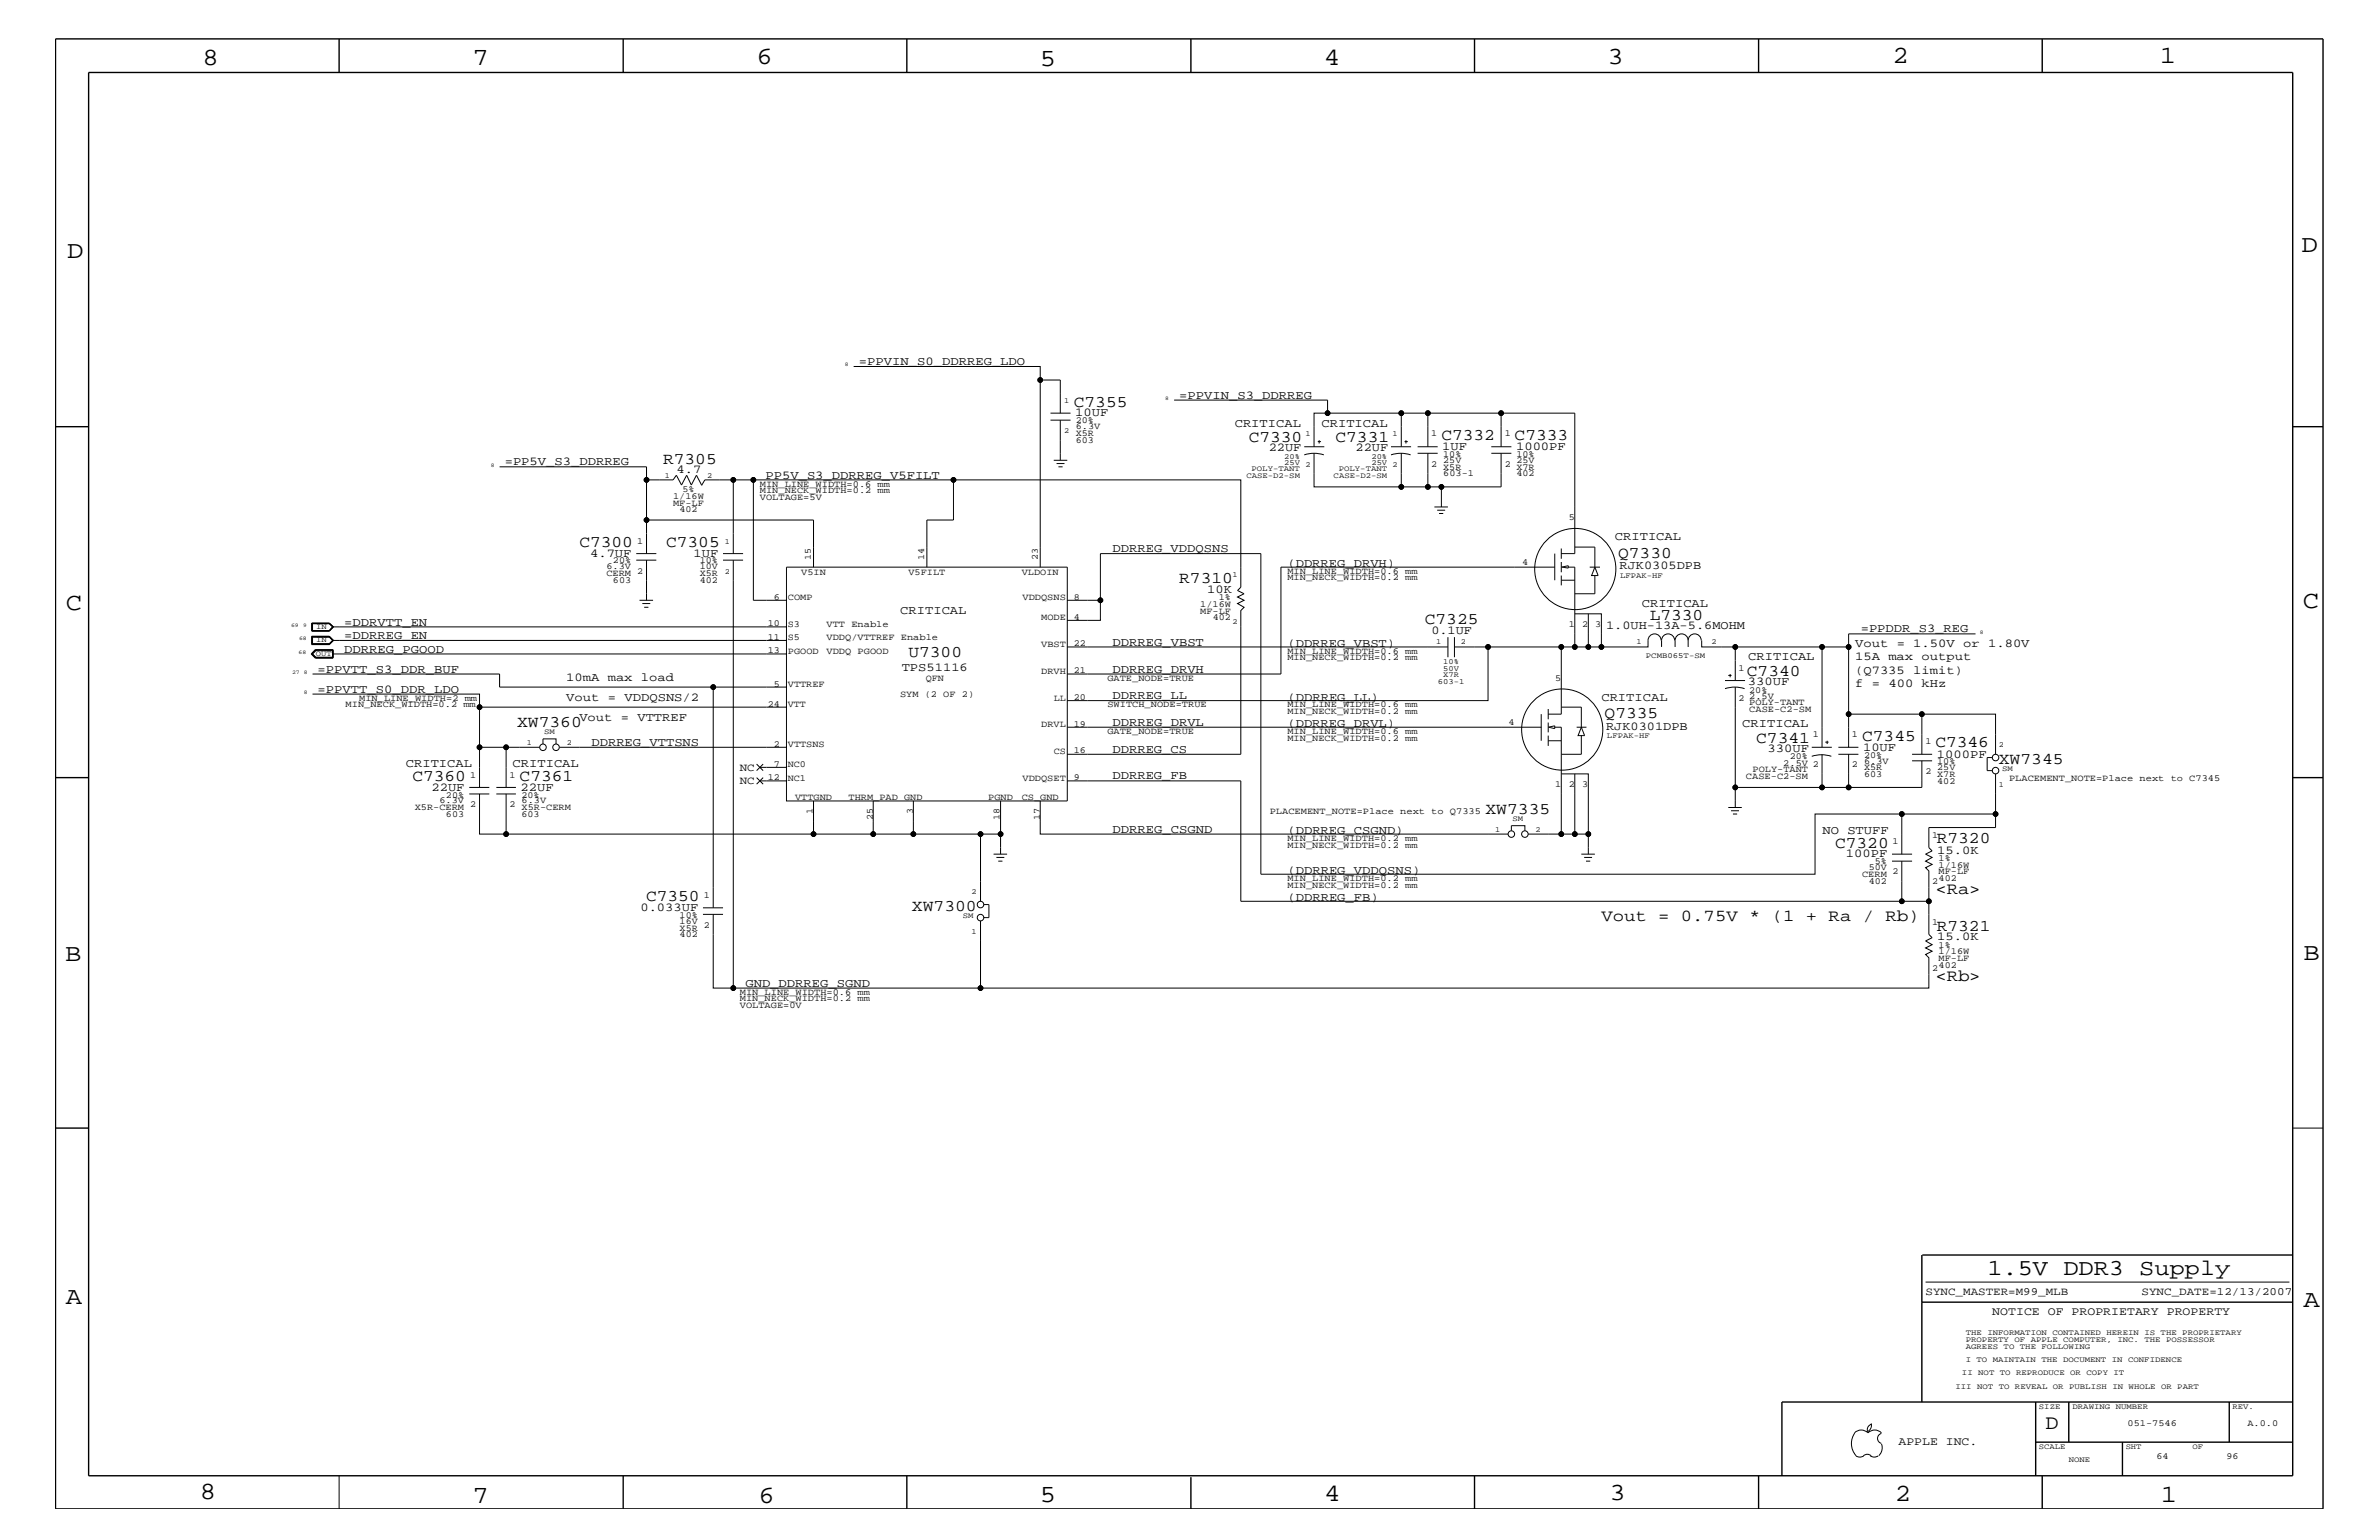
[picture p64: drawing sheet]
<svg xmlns="http://www.w3.org/2000/svg" width="432mm" height="279mm" viewBox="0 0 432 279" stroke-linecap="round" stroke-linejoin="round" font-family="sans-serif">
<defs><g id="words">
<g font-size="4.5">
<text x="36.7" y="11.7">8</text>
<text x="85.8" y="11.7">7</text>
<text x="137.3" y="11.5">6</text>
<text x="240.3" y="11.7">4</text>
<text x="291.8" y="11.5">3</text>
<text x="343.5" y="11.5">2</text>
<text x="392" y="11.5">1</text>
<text x="188.7" y="12.1">5</text>
<text x="12.2" y="46.8">D</text>
<text x="417.7" y="45.7">D</text>
<text x="11.9" y="110.6">C</text>
<text x="418" y="110.3">C</text>
<text x="11.9" y="174.3">B</text>
<text x="418.1" y="174.2">B</text>
<text x="11.9" y="236.7">A</text>
<text x="418.1" y="237.1">A</text>
<text x="36.2" y="271.9">8</text>
<text x="85.8" y="272.7">7</text>
<text x="137.7" y="272.7">6</text>
<text x="188.7" y="272.5">5</text>
<text x="240.4" y="272.3">4</text>
<text x="292.1" y="272.2">3</text>
<text x="343.9" y="272.3">2</text>
<text x="392.2" y="272.6">1</text>
</g>
<text font-size="4.1" x="360.7" y="231.3">1.5V DDR3 Supply</text>
<text font-size="3.7" x="371.3" y="259.3">D</text>
<g font-size="3">
<text x="194.9" y="73.8">C7355</text>
<text x="226.7" y="80.2">C7330</text>
<text x="242.4" y="80.2">C7331</text>
<text x="261.6" y="79.9">C7332</text>
<text x="274.9" y="79.9">C7333</text>
<text x="120.4" y="84.1">R7305</text>
<text x="105.2" y="99.3">C7300</text>
<text x="120.9" y="99.3">C7305</text>
<text x="293.7" y="101.2">Q7330</text>
<text x="214" y="105.8">R7310</text>
<text x="258.6" y="113.1">C7325</text>
<text x="299.4" y="112.5">L7330</text>
<text x="164.9" y="119.2">U7300</text>
<text x="317.1" y="122.6">C7340</text>
<text x="93.9" y="131.9">XW7360</text>
<text x="291.3" y="130.2">Q7335</text>
<text x="318.8" y="134.7">C7341</text>
<text x="338" y="134.4">C7345</text>
<text x="351.3" y="135.6">C7346</text>
<text x="74.8" y="141.7">C7360</text>
<text x="94.3" y="141.7">C7361</text>
<text x="362.8" y="138.5">XW7345</text>
<text x="269.6" y="147.6">XW7335</text>
<text x="333.1" y="153.8">C7320</text>
<text x="351.5" y="153">R7320</text>
<text x="117.3" y="163.5">C7350</text>
<text x="165.5" y="165.2">XW7300</text>
<text x="290.7" y="167.1">Vout = 0.75V * (1 + Ra / Rb)</text>
<text x="351.3" y="162.2">&lt;Ra&gt;</text>
<text x="351.5" y="168.9">R7321</text>
<text x="351.3" y="178">&lt;Rb&gt;</text>
</g>
<g font-size="2.2">
<text x="155.9" y="66.2">=PPVIN_S0_DDRREG_LDO</text>
<text x="195.2" y="75.6">10UF</text>
<text x="214" y="72.3">=PPVIN_S3_DDRREG</text>
<text x="224.1" y="77.4">CRITICAL</text>
<text x="239.9" y="77.4">CRITICAL</text>
<text x="230.3" y="81.9">22UF</text>
<text x="246" y="81.9">22UF</text>
<text x="261.8" y="81.6">1UF</text>
<text x="275.2" y="81.6">1000PF</text>
<text x="91.6" y="84.4">=PP5V_S3_DDRREG</text>
<text x="122.8" y="85.8">4.7</text>
<text x="138.9" y="86.9">PP5V_S3_DDRREG_V5FILT</text>
<text x="107.1" y="101">4.7UF</text>
<text x="125.9" y="101">1UF</text>
<text x="201.9" y="100.2">DDRREG_VDDQSNS</text>
<text x="293.1" y="98">CRITICAL</text>
<text x="219.1" y="107.6">10K</text>
<text x="233.7" y="102.9">(DDRREG_DRVH)</text>
<text x="294" y="103.2">RJK0305DPB</text>
<text x="62.5" y="113.6">=DDRVTT_EN</text>
<text x="163.4" y="111.4">CRITICAL</text>
<text x="298" y="110.2">CRITICAL</text>
<text x="62.5" y="115.9">=DDRREG_EN</text>
<text x="62.5" y="118.4">DDRREG_PGOOD</text>
<text x="201.9" y="117.2">DDRREG_VBST</text>
<text x="233.7" y="117.4">(DDRREG_VBST)</text>
<text x="259.8" y="115">0.1UF</text>
<text x="291.5" y="114.2">1.0UH-13A-5.6MOHM</text>
<text x="317.3" y="119.8">CRITICAL</text>
<text x="336.7" y="117.4">Vout = 1.50V or 1.80V</text>
<text x="336.7" y="119.8">15A max output</text>
<text x="337.7" y="114.8">=PPDDR_S3_REG</text>
<text x="57.7" y="122">=PPVTT_S3_DDR_BUF</text>
<text x="57.7" y="125.7">=PPVTT_S0_DDR_LDO</text>
<text x="102.8" y="123.5">10mA max load</text>
<text x="163.7" y="121.7">TPS51116</text>
<text x="201.9" y="122">DDRREG_DRVH</text>
<text x="317.2" y="124.3">330UF</text>
<text x="336.7" y="124.7">f = 400 kHz</text>
<text x="336.7" y="122.3">(Q7335 limit)</text>
<text x="102.8" y="127.1">Vout = VDDQSNS/2</text>
<text x="105.2" y="130.8">Vout = VTTREF</text>
<text x="201.9" y="126.9">DDRREG_LL</text>
<text x="201.9" y="131.7">DDRREG_DRVL</text>
<text x="233.7" y="127.1">(DDRREG_LL)</text>
<text x="233.7" y="131.9">(DDRREG_DRVL)</text>
<text x="290.7" y="127.1">CRITICAL</text>
<text x="316.2" y="131.9">CRITICAL</text>
<text x="107.4" y="135.3">DDRREG_VTTSNS</text>
<text x="201.9" y="136.6">DDRREG_CS</text>
<text x="291.5" y="132.4">RJK0301DPB</text>
<text x="320.8" y="136.4">330UF</text>
<text x="338.2" y="136.2">10UF</text>
<text x="351.5" y="137.4">1000PF</text>
<text x="73.7" y="139.2">CRITICAL</text>
<text x="78.3" y="143.5">22UF</text>
<text x="93" y="139.2">CRITICAL</text>
<text x="94.5" y="143.5">22UF</text>
<text x="201.9" y="141.4">DDRREG_FB</text>
<text x="201.9" y="151.1">DDRREG_CSGND</text>
<text x="233.7" y="151.3">(DDRREG_CSGND)</text>
<text x="330.8" y="151.3">NO STUFF</text>
<text x="335" y="155.6">100PF</text>
<text x="351.6" y="154.9">15.0K</text>
<text x="233.7" y="158.6">(DDRREG_VDDQSNS)</text>
<text x="116.2" y="165.3">0.033UF</text>
<text x="233.7" y="163.5">(DDRREG_FB)</text>
<text x="351.6" y="170.6">15.0K</text>
<text x="135.3" y="179">GND_DDRREG_SGND</text>
</g>
<g font-size="2.1">
<text x="361.6" y="238.6">NOTICE OF PROPRIETARY PROPERTY</text>
<text x="344.6" y="262.2">APPLE INC.</text>
</g>
<g font-size="2">
<text x="134.3" y="139.8">NC</text>
<text x="134.3" y="142.3">NC</text>
<text x="349.5" y="235">SYNC_MASTER=M99_MLB</text>
<text x="388.7" y="235">SYNC_DATE=12/13/2007</text>
</g>
<g font-size="1.7">
<text x="195.2" y="76.8">20%</text>
<text x="195.2" y="77.9">6.3V</text>
<text x="195.2" y="80.3">603</text>
<text x="195.2" y="79.1">X5R</text>
<text x="259.8" y="79.2">1</text>
<text x="262" y="82.8">10%</text>
<text x="262" y="83.9">25V</text>
<text x="273.1" y="79.2">1</text>
<text x="275.3" y="82.8">10%</text>
<text x="275.3" y="83.9">25V</text>
<text x="123.9" y="89.3">5%</text>
<text x="137.9" y="88.3">MIN_LINE_WIDTH=0.6 mm</text>
<text x="137.9" y="89.5">MIN_NECK_WIDTH=0.2 mm</text>
<text x="259.8" y="84.7">2</text>
<text x="262" y="86.4">603-1</text>
<text x="262" y="85.2">X5R</text>
<text x="273.1" y="84.7">2</text>
<text x="275.3" y="86.4">402</text>
<text x="275.3" y="85.2">X7R</text>
<text x="122.2" y="91.7">MF-LF</text>
<text x="122.2" y="90.5">1/16W</text>
<text x="123.3" y="92.9">402</text>
<text x="137.9" y="90.7">VOLTAGE=5V</text>
<text x="284.7" y="94.3">5</text>
<text x="115.7" y="98.7">1</text>
<text x="147.2" y="101.6" transform="rotate(-90 147.2 101.6)">15</text>
<text x="167.7" y="101.6" transform="rotate(-90 167.7 101.6)">14</text>
<text x="188.4" y="101.6" transform="rotate(-90 188.4 101.6)">23</text>
<text x="110.1" y="104.6">CERM</text>
<text x="110.1" y="103.3">6.3V</text>
<text x="111.3" y="105.8">603</text>
<text x="111.3" y="102.2">20%</text>
<text x="115.7" y="104.1">2</text>
<text x="127" y="102.2">10%</text>
<text x="127" y="104.6">X5R</text>
<text x="127" y="103.3">10V</text>
<text x="127" y="105.8">402</text>
<text x="145.4" y="104.3">V5IN</text>
<text x="164.9" y="104.3">V5FILT</text>
<text x="185.5" y="104.3">VLDOIN</text>
<text x="233.7" y="104.1">MIN_LINE_WIDTH=0.6 mm</text>
<text x="233.7" y="105.3">MIN_NECK_WIDTH=0.2 mm</text>
<text x="276.3" y="102.5">4</text>
<text x="139.4" y="113.7">10</text>
<text x="140.5" y="108.8">6</text>
<text x="143" y="108.9">COMP</text>
<text x="143" y="113.7">S3</text>
<text x="150" y="113.7">VTT Enable</text>
<text x="185.6" y="108.9">VDDQSNS</text>
<text x="189" y="112.6">MODE</text>
<text x="194.9" y="112.5">4</text>
<text x="194.9" y="108.8">8</text>
<text x="217.8" y="111.4">MF-LF</text>
<text x="217.8" y="110.2">1/16W</text>
<text x="220.1" y="112.6">402</text>
<text x="221.2" y="108.9">1%</text>
<text x="284.7" y="113.7">1</text>
<text x="287.2" y="113.7">2</text>
<text x="289.6" y="113.7">3</text>
<text x="139.4" y="118.5">13</text>
<text x="139.4" y="116.1">11</text>
<text x="143" y="118.6">PGOOD</text>
<text x="143" y="116.2">S5</text>
<text x="150" y="118.6">VDDQ PGOOD</text>
<text x="150" y="116.2">VDDQ/VTTREF Enable</text>
<text x="189" y="117.4">VBST</text>
<text x="194.9" y="117.3">22</text>
<text x="233.7" y="118.6">MIN_LINE_WIDTH=0.6 mm</text>
<text x="233.7" y="119.8">MIN_NECK_WIDTH=0.2 mm</text>
<text x="140.5" y="124.6">5</text>
<text x="143" y="124.7">VTTREF</text>
<text x="168" y="123.6">QFN</text>
<text x="189" y="122.3">DRVH</text>
<text x="194.9" y="122.1">21</text>
<text x="201" y="123.5">GATE_NODE=TRUE</text>
<text x="282.3" y="123.5">5</text>
<text x="315.6" y="121.7">1</text>
<text x="317.5" y="125.7">20%</text>
<text x="62.7" y="128.3">MIN_NECK_WIDTH=0.2 mm</text>
<text x="65.2" y="127.1">MIN_LINE_WIDTH=2 mm</text>
<text x="139.4" y="128.2">24</text>
<text x="143" y="128.3">VTT</text>
<text x="163.4" y="126.5">SYM (2 OF 2)</text>
<text x="189" y="131.9">DRVL</text>
<text x="191.3" y="127.1">LL</text>
<text x="194.9" y="131.9">19</text>
<text x="194.9" y="127">20</text>
<text x="201" y="128.3">SWITCH_NODE=TRUE</text>
<text x="233.7" y="129.6">MIN_NECK_WIDTH=0.2 mm</text>
<text x="233.7" y="128.3">MIN_LINE_WIDTH=0.6 mm</text>
<text x="273.8" y="131.6">4</text>
<text x="315.6" y="127.1">2</text>
<text x="317.5" y="126.9">2.5V</text>
<text x="317.5" y="129.1">CASE-C2-SM</text>
<text x="317.5" y="128">POLY-TANT</text>
<text x="140.5" y="135.5">2</text>
<text x="143" y="135.6">VTTSNS</text>
<text x="191.3" y="136.8">CS</text>
<text x="194.9" y="136.7">16</text>
<text x="201" y="133.2">GATE_NODE=TRUE</text>
<text x="233.7" y="133.2">MIN_LINE_WIDTH=0.6 mm</text>
<text x="233.7" y="134.4">MIN_NECK_WIDTH=0.2 mm</text>
<text x="324.9" y="137.8">20%</text>
<text x="329" y="133.8">1</text>
<text x="336.1" y="133.8">1</text>
<text x="338.3" y="137.4">20%</text>
<text x="349.5" y="135">1</text>
<text x="85.3" y="141.1">1</text>
<text x="92.5" y="141.1">1</text>
<text x="139.4" y="141.5">12</text>
<text x="140.5" y="139.1">7</text>
<text x="143" y="139.2">NC0</text>
<text x="143" y="141.7">NC1</text>
<text x="185.6" y="141.7">VDDQSET</text>
<text x="194.9" y="141.5">9</text>
<text x="282.3" y="142.9">1</text>
<text x="284.7" y="142.9">2</text>
<text x="287.2" y="142.9">3</text>
<text x="316.9" y="141.3">CASE-C2-SM</text>
<text x="318.1" y="140.1">POLY-TANT</text>
<text x="323.7" y="139">2.5V 2</text>
<text x="336.1" y="139.2">2</text>
<text x="338.3" y="138.5">6.3V</text>
<text x="338.3" y="139.7">X5R</text>
<text x="338.3" y="140.9">603</text>
<text x="349.5" y="140.4">2</text>
<text x="351.6" y="138.6">10%</text>
<text x="351.6" y="139.7">25V</text>
<text x="351.6" y="142.2">402</text>
<text x="351.6" y="140.9">X7R</text>
<text x="364.7" y="141.7">PLACEMENT_NOTE=Place next to C7345</text>
<text x="75.3" y="147">X5R-CERM</text>
<text x="79.8" y="145.7">6.3V</text>
<text x="80.9" y="144.7">20%</text>
<text x="80.9" y="148.2">603</text>
<text x="85.3" y="146.5">2</text>
<text x="92.5" y="146.5">2</text>
<text x="94.7" y="145.7">6.3V</text>
<text x="94.7" y="144.7">20%</text>
<text x="94.7" y="147">X5R-CERM</text>
<text x="94.7" y="148.2">603</text>
<text x="144.3" y="145.1">VTTGND</text>
<text x="147.5" y="147.6" transform="rotate(-90 147.5 147.6)">1</text>
<text x="154" y="145.1">THRM_PAD GND</text>
<text x="158.4" y="148.7" transform="rotate(-90 158.4 148.7)">25</text>
<text x="165.7" y="147.6" transform="rotate(-90 165.7 147.6)">3</text>
<text x="179.4" y="145.1">PGND</text>
<text x="181.4" y="148.7" transform="rotate(-90 181.4 148.7)">18</text>
<text x="185.5" y="145.1">CS_GND</text>
<text x="188.7" y="148.7" transform="rotate(-90 188.7 148.7)">17</text>
<text x="230.5" y="147.7">PLACEMENT_NOTE=Place next to Q7335</text>
<text x="233.7" y="152.6">MIN_LINE_WIDTH=0.2 mm</text>
<text x="233.7" y="153.8">MIN_NECK_WIDTH=0.2 mm</text>
<text x="343.5" y="153.2">1</text>
<text x="350.7" y="152">1</text>
<text x="233.7" y="159.9">MIN_LINE_WIDTH=0.2 mm</text>
<text x="233.7" y="161.1">MIN_NECK_WIDTH=0.2 mm</text>
<text x="338" y="159.1">CERM</text>
<text x="339.2" y="160.3">402</text>
<text x="339.2" y="157.9">50V</text>
<text x="340.3" y="156.8">5%</text>
<text x="343.5" y="158.6">2</text>
<text x="350.7" y="160.5">2</text>
<text x="351.9" y="159.9">402</text>
<text x="351.9" y="156.2">1%</text>
<text x="351.9" y="157.4">1/16W</text>
<text x="351.9" y="158.6">MF-LF</text>
<text x="123.4" y="166.5">10%</text>
<text x="123.4" y="167.6">16V</text>
<text x="127.8" y="162.8">1</text>
<text x="350.7" y="167.8">1</text>
<text x="123.4" y="168.9">X5R</text>
<text x="123.4" y="170">402</text>
<text x="127.8" y="168.3">2</text>
<text x="351.9" y="173.2">1/16W</text>
<text x="351.9" y="172">1%</text>
<text x="350.7" y="176.2">2</text>
<text x="351.9" y="174.4">MF-LF</text>
<text x="351.9" y="175.6">402</text>
<text x="134.3" y="181.6">MIN_NECK_WIDTH=0.2 mm</text>
<text x="134.3" y="180.5">MIN_LINE_WIDTH=0.6 mm</text>
<text x="134.3" y="182.9">VOLTAGE=0V</text>
<text x="386.2" y="258.7">051-7546</text>
<text x="407.9" y="258.7">A.0.0</text>
<text x="391.4" y="264.7">64</text>
<text x="404.1" y="264.7">96</text>
</g>
<g font-size="1.4">
<text x="193.1" y="73.2">1</text>
<text x="193.1" y="78.6">2</text>
<text x="233.1" y="83.3">20%</text>
<text x="237" y="79.2">1</text>
<text x="248.9" y="83.3">20%</text>
<text x="252.7" y="79.2">1</text>
<text x="120.6" y="86.7">1</text>
<text x="128.4" y="86.7">2</text>
<text x="226.2" y="86.7">CASE-D2-SM</text>
<text x="227.2" y="85.5">POLY-TANT</text>
<text x="233.1" y="84.4">25V 2</text>
<text x="242.1" y="86.7">CASE-D2-SM</text>
<text x="243" y="85.5">POLY-TANT</text>
<text x="248.9" y="84.4">25V 2</text>
<text x="131.6" y="98.7">1</text>
<text x="131.6" y="104.1">2</text>
<text x="223.7" y="104.7">1</text>
<text x="294" y="104.8">LFPAK-HF</text>
<text x="223.7" y="113.1">2</text>
<text x="57.3" y="119">OUT</text>
<text x="57.4" y="114.2">IN</text>
<text x="57.4" y="116.5">IN</text>
<text x="260.7" y="116.8">1</text>
<text x="265.2" y="116.8">2</text>
<text x="297" y="116.8">1</text>
<text x="298.7" y="119.3">PCMB065T-SM</text>
<text x="310.6" y="116.8">2</text>
<text x="261" y="124.1">603-1</text>
<text x="262" y="120.4">10%</text>
<text x="262" y="122.9">X7R</text>
<text x="262" y="121.7">50V</text>
<text x="95.6" y="135.2">1</text>
<text x="98.8" y="133.2">SM</text>
<text x="102.9" y="135.2">2</text>
<text x="291.7" y="133.9">LFPAK-HF</text>
<text x="362.8" y="135.6">2</text>
<text x="362.8" y="142.9">1</text>
<text x="363.4" y="139.8">SM</text>
<text x="274.5" y="149">SM</text>
<text x="271.4" y="151">1</text>
<text x="278.7" y="151">2</text>
<text x="174.8" y="166.5">SM</text>
<text x="176.4" y="162.2">2</text>
<text x="176.4" y="169.5">1</text>
<text x="356.8" y="242.3">THE INFORMATION CONTAINED HEREIN IS THE PROPRIETARY</text>
<text x="356.8" y="243.5">PROPERTY OF APPLE COMPUTER, INC. THE POSSESSOR</text>
<text x="356.8" y="244.7">AGREES TO THE FOLLOWING</text>
<text x="354.9" y="252">III NOT TO REVEAL OR PUBLISH IN WHOLE OR PART</text>
<text x="356.1" y="249.5">II NOT TO REPRODUCE OR COPY IT</text>
<text x="356.8" y="247.1">I TO MAINTAIN THE DOCUMENT IN CONFIDENCE</text>
<text x="370.1" y="255.6">SIZE</text>
<text x="376.2" y="255.6">DRAWING NUMBER</text>
<text x="405.2" y="255.6">REV.</text>
<text x="370.1" y="262.9">SCALE</text>
<text x="385.8" y="262.9">SHT</text>
<text x="397.9" y="262.9">OF</text>
<text x="375.5" y="265.3">NONE</text>
</g>
<g font-size="1">
<text x="153.3" y="66.5">8</text>
<text x="211.5" y="72.6">8</text>
<text x="89.1" y="84.7">8</text>
<text x="52.8" y="113.7">69</text>
<text x="55" y="113.7">9</text>
<text x="54.2" y="118.6">68</text>
<text x="54.3" y="116.2">68</text>
<text x="359.3" y="115">8</text>
<text x="53" y="122.3">27 8</text>
<text x="55.1" y="125.9">8</text>
</g>
</g></defs>
<g fill="none" stroke="#000" stroke-width=".18">
<path d="M154.9 66.5h33.9v2.4h3.6v6.1M188.8 68.9v34M190.7 76.2h3.6M190.7 75h3.6M192.4 76.2v7.3M213.1 72.6h27.9v2.4M239.4 79.9v.6M254.3 75h-15.8v6.1M255.2 79.9v.6M259.2 75h-4.9v6.1M272.5 75h-13.3v6.1M90.7 84.7h26.6v2.4"/>
<path d="M117.3 87.1v7.2h30.4v8.6M117.3 87.1h4.9l.6-.9 .9 1.8 .9-1.8 .9 1.8 .9-1.8 .9 1.8M117.3 94.3v6.1M127.3 88.1l.6-1h5.2v13.3M133.1 87.1h40M136.7 87.1v21.8h6M191.3 83.5h2.4M191.8 84.1h1.4M192.1 84.7h.8M236.7 82.5a5.7 5.7 0 0 1 3.6 0M236.7 81.1h3.7M238.5 82.2v6.1h15.8"/>
<path d="M239.2 80.1h.6M252.5 82.5a5.7 5.7 0 0 1 3.5 0M252.5 81.1h3.6M254.3 82.2v6.1h4.9M254.9 80.1h.6M257.3 82.2h3.6M257.3 81.1h3.6M259.2 82.2v6.1h2.4v3.7M260.4 92h2.4M260.9 92.6h1.4M261.2 93.2h.8M270.7 82.2h3.6"/>
<path d="M270.7 81.1h3.6M272.5 81.1v-6.1h13.3v25.4h-2.4M272.5 82.2v6.1h-10.9M283.4 99.5v1.9M285.8 99.3h3.7v3.6M56.6 115.4h3.2l.7 .8-.7 .8h-3.2zM56.6 114.4h3.2M56.6 113.1v1.4M56.6 115.5h3.2l.7 .7-.7 .7h-3.2zM56.6 113.1h3.2M56.7 113.1v1.3M56.7 115.6h3.1l.6 .6-.6 .6h-3.1z"/>
<path d="M57.2 117.9h3.3v1.5h-3.3l-.7-.8zM57.2 117.9l-.6 .7 .6 .7h3.3M57.3 119.3l-.7-.7 .7-.6h3.1v1.3M59.8 113.1h-3.2v1.4h3.2M59.8 113.1l.7 .6-.7 .8M59.8 113.1l.7 .6M59.8 113.1l.6 .6M60.4 118.1h-3.1l-.6 .5 .6 .6h3.1M60.4 116.2h82.3M60.4 113.7h82.3M60.4 118.6h82.3M60.4 113.7l-.6 .7"/>
<path d="M60.5 113.7l-.7 .7M60.5 113.7l-.7 .8M115.5 101.6h3.6M115.5 100.4h3.6M116.1 108.9h2.4M116.6 109.5h1.4M116.9 110.2h.8M117.3 101.6v7.3M131.2 101.6h3.7M131.2 100.4h3.7M133.1 101.6v77.7h-3.6v-13.4M142.7 102.9h51v42.4h-51z"/>
<path d="M168.2 102.9v-8.6h4.9v-7.2h52.1v19.4l-.6 .6 1.2 .6-1.2 .6 1.2 .6-1.2 .6 1.2 .7-.6 .6v26h-31.5M193.7 112.6h6v-12.2h29.2v58.2h100.5v-10.9h32.8M193.7 117.4h69.1M193.7 108.9h6M262.8 115.6v3.6M264 115.6v3.6M264 117.4h6.1M282.2 102.9h-49.7v19.4h-38.8M282.2 100.4v4.9M283.4 117.4h-13.3v9.7h-76.4M283.4 102v1.8M283.4 104.4v1.8"/>
<path d="M283.4 102.9l1.2-.3v.5l-1.1-.2M283.4 105.3h2.4M284.6 102.9h1.2v14.5M285.8 111.4h4.9v6h8.4v-1.2a1.19 1.19 0 0 1 1.2-1.2 1.19 1.19 0 0 1 1.2 1.2M285.8 117.4h-2.4v12.2h-2.4M285.8 117.4h2.5M288.3 111.4v6h2.4M288.5 102.9h1.9M289.5 102.9l.6 1.5h-1.2zM289.5 104.4v3.3h-3.7M304 116.2a1.19 1.19 0 0 0-1.2-1.2 1.19 1.19 0 0 0-1.2 1.2v1.2M306.4 116.2a1.19 1.19 0 0 0-1.2-1.2 1.19 1.19 0 0 0-1.2 1.2v1.2"/>
<path d="M306.4 116.2a1.19 1.19 0 0 1 1.2-1.2 1.19 1.19 0 0 1 1.2 1.2M306.4 116.2v1.2M308.9 116.2v1.2h21.8v18.2M315 117.4v6.1M335.5 117.4v18.2M358.6 115h-23.1v2.4h-4.8M56.7 125.9h30.3v2.4h55.7M56.7 122.3h34v2.4h52M87 135.6h4.9M87 128.3v14.6M98 135.6h-6.1v7.3M98.6 135v-.9h2.3v.9"/>
<path d="M101.6 135.6h41.1M129.5 124.7v40M137.3 138.6l1.2 1.2M137.9 139.2h4.8M138.5 138.6l-1.2 1.2M193.7 131.9h86M279.7 129.6v4.8M281 131.9l1.2-.2v.5l-1.1-.3M281 128.6v1.9M281 131.1v1.8M281 133.5v1.8M281 134.4h2.4"/>
<path d="M282.2 131.9h1.2v19.4h2.4M283.4 128.3h3.6v3.6M286.2 131.9h1.8M287 131.9l.6 1.6h-1.2zM287 133.5v3.3h-3.6M313.1 124.9a5.7 5.7 0 0 1 3.6 0M313.1 123.5h3.6M313.7 122.5h.6M314 122.3v.6M315 124.7v21.8M328.8 137.2a5.8 5.8 0 0 1 3.6 0M328.8 135.6h3.7"/>
<path d="M330.7 136.8v6.1h4.8M331.3 134.6h.6M331.6 134.4v.6M333.7 135.6h3.6M333.7 136.8h3.6M335.5 129.6h26.7v7.2M335.5 136.8v6.1M347 136.8h3.7M347 138h3.7M348.8 138v4.9h-13.3M348.8 129.6v7.2M361.6 137.4h-.9v2.4h.9"/>
<path d="M85.2 144h3.6M85.2 142.9h3.6M87 144v7.3h60.7M90.1 144h3.5M90.1 142.9h3.5M91.9 144v7.3M137.3 141.1l1.2 1.2M137.9 141.7h4.8M138.5 141.1l-1.2 1.2M147.7 145.3v6h10.8v-6M158.5 151.3h7.3M165.8 145.3v6h12.2v12.2"/>
<path d="M178 151.3h3.6M180.3 155h2.5M180.8 155.6h1.5M181.2 156.2h.7M181.6 145.3v9.7M188.8 145.3v6h84.9M193.7 141.7h31.5v21.8h120M274.3 150.7v-.9h2.5v.9M277.4 151.3h6M283.4 140.4h4.9v10.9h-2.5v-10.9M287 155h2.5M287.5 155.6h1.5"/>
<path d="M287.9 156.2h.7M288.3 151.3v3.7M313.7 146.5h2.4M314.2 147.1h1.4M314.5 147.7h.8M315 142.9h15.7M343.4 155h3.6M343.4 156.2h3.6M345.2 156.2v7.3h4.9M345.2 147.7v7.3M362.2 140.4v9.7h-12.1v3.7l.6 .6-1.2 .6 1.2 .6-1.2 .6 1.2 .6-1.2 .6 .6 .6v11.5l.6 .6-1.2 .6 1.2 .7-1.2 .6 1.2 .6-1.2 .6 .6 .6v5.5h-172.1v-12.2M127.6 165.9h3.6"/>
<path d="M127.6 164.7h3.6M133.1 179.3h44.9M178.6 164.1h.9v2.4h-.9M416.1 204.7h5.5M349.5 232.6h66M336.6 260a1.69 1.69 0 0 1 2.4 0 1.72 1.72 0 0 1 2.5 0M339.6 258.3l.1 .1a1.27 1.27 0 0 1-.7 1.3M339.6 258.4a.99 .99 0 0 0-.6 1.4M61.6 267.7v6.1M336.6 260a3.3 3.3 0 0 0 .3 4.1M336.9 264.1l.7 .3 .7-.3M338.2 264.1l.7-.3 .7 .3"/>
<path d="M339.5 264.1l.7 .3 .7-.3M341.5 260.1a.93 .93 0 0 0-.7 .9 .93 .93 0 0 0 .7 .9M341.5 262l.1 .7a1.99 1.99 0 0 1-.6 1.4"/>
<circle cx="188.8" cy="68.9" r=".42"/>
<circle cx="241" cy="75" r=".42"/>
<circle cx="254.3" cy="75" r=".42"/>
<circle cx="259.2" cy="75" r=".42"/>
<circle cx="272.5" cy="75" r=".42"/>
<circle cx="117.3" cy="87.1" r=".42"/>
<circle cx="117.3" cy="94.3" r=".42"/>
<circle cx="133.1" cy="87.1" r=".42"/>
<circle cx="136.7" cy="87.1" r=".42"/>
<circle cx="173.1" cy="87.1" r=".42"/>
<circle cx="254.3" cy="88.3" r=".42"/>
<circle cx="259.2" cy="88.3" r=".42"/>
<circle cx="261.6" cy="88.3" r=".42"/>
<circle cx="199.7" cy="108.9" r=".42"/>
<circle cx="270.1" cy="117.4" r=".42"/>
<circle cx="283.4" cy="117.4" r=".42"/>
<circle cx="285.8" cy="117.4" r=".42"/>
<circle cx="285.9" cy="103.2" r="7.4"/>
<circle cx="288.3" cy="117.4" r=".42"/>
<circle cx="290.7" cy="117.4" r=".42"/>
<circle cx="315" cy="117.4" r=".42"/>
<circle cx="330.7" cy="117.4" r=".42"/>
<circle cx="335.5" cy="117.4" r=".42"/>
<circle cx="87" cy="128.3" r=".42"/>
<circle cx="87" cy="135.6" r=".42"/>
<circle cx="91.9" cy="135.6" r=".42"/>
<circle cx="98.6" cy="135.6" r=".59"/>
<circle cx="100.9" cy="135.6" r=".59"/>
<circle cx="129.5" cy="124.7" r=".42"/>
<circle cx="283.5" cy="132.4" r="7.4"/>
<circle cx="335.5" cy="129.6" r=".42"/>
<circle cx="348.8" cy="129.6" r=".42"/>
<circle cx="362.2" cy="139.8" r=".59"/>
<circle cx="362.2" cy="137.4" r=".59"/>
<circle cx="91.9" cy="151.3" r=".42"/>
<circle cx="147.7" cy="151.3" r=".42"/>
<circle cx="158.5" cy="151.3" r=".42"/>
<circle cx="165.8" cy="151.3" r=".42"/>
<circle cx="178" cy="151.3" r=".42"/>
<circle cx="181.6" cy="151.3" r=".42"/>
<circle cx="274.3" cy="151.3" r=".59"/>
<circle cx="276.8" cy="151.3" r=".59"/>
<circle cx="283.4" cy="151.3" r=".42"/>
<circle cx="285.8" cy="151.3" r=".42"/>
<circle cx="288.3" cy="151.3" r=".42"/>
<circle cx="315" cy="142.9" r=".42"/>
<circle cx="330.7" cy="142.9" r=".42"/>
<circle cx="335.5" cy="142.9" r=".42"/>
<circle cx="345.2" cy="147.7" r=".42"/>
<circle cx="362.2" cy="147.7" r=".42"/>
<circle cx="133.1" cy="179.3" r=".42"/>
<circle cx="178" cy="179.3" r=".42"/>
<circle cx="178" cy="166.5" r=".59"/>
<circle cx="178" cy="164.1" r=".59"/>
<circle cx="345.2" cy="163.5" r=".42"/>
<circle cx="350.1" cy="163.5" r=".42"/>
</g>
<g fill="none" stroke="#000" stroke-width=".25">
<path d="M10.1 7.1h411.5v266.7h-411.5zM16.1 13.2h400v254.5h-400zM61.6 7.1v6.1M113.1 7.1v6.1M164.6 7.1v6.1M216.2 7.1v6.1M267.6 7.1v6.1M319.2 7.1v6.1M370.7 7.1v6.1M10.1 77.4h6M416.1 77.4h5.5M10.1 141.1h6"/>
<path d="M416.1 141.1h5.5M10.1 204.7h6M348.8 236.2h67.3M348.8 227.7v26.7M348.9 227.7h67.2M369.5 254.4v13.3M375.5 254.4v7.2M404.6 254.4v7.2M416.1 254.4h-92.7v13.3M113.1 267.7v6.1M164.6 267.7v6.1M216.2 268v5.8"/>
<path d="M267.6 267.7v6.1M319.2 267.7v6.1M369.5 261.6h46.6M370.7 267.7v6.1M385.2 261.6v6.1"/>
</g>
<g fill="#000">
<circle cx="188.8" cy="68.9" r=".42"/>
<circle cx="241" cy="75" r=".42"/>
<circle cx="254.3" cy="75" r=".42"/>
<circle cx="259.2" cy="75" r=".42"/>
<circle cx="272.5" cy="75" r=".42"/>
<circle cx="117.3" cy="87.1" r=".42"/>
<circle cx="117.3" cy="94.3" r=".42"/>
<circle cx="133.1" cy="87.1" r=".42"/>
<circle cx="136.7" cy="87.1" r=".42"/>
<circle cx="173.1" cy="87.1" r=".42"/>
<circle cx="254.3" cy="88.3" r=".42"/>
<circle cx="259.2" cy="88.3" r=".42"/>
<circle cx="261.6" cy="88.3" r=".42"/>
<circle cx="199.7" cy="108.9" r=".42"/>
<circle cx="270.1" cy="117.4" r=".42"/>
<circle cx="283.4" cy="117.4" r=".42"/>
<circle cx="285.8" cy="117.4" r=".42"/>
<circle cx="288.3" cy="117.4" r=".42"/>
<circle cx="290.7" cy="117.4" r=".42"/>
<circle cx="315" cy="117.4" r=".42"/>
<circle cx="330.7" cy="117.4" r=".42"/>
<circle cx="335.5" cy="117.4" r=".42"/>
<circle cx="87" cy="128.3" r=".42"/>
<circle cx="87" cy="135.6" r=".42"/>
<circle cx="91.9" cy="135.6" r=".42"/>
<circle cx="129.5" cy="124.7" r=".42"/>
<circle cx="335.5" cy="129.6" r=".42"/>
<circle cx="348.8" cy="129.6" r=".42"/>
<circle cx="91.9" cy="151.3" r=".42"/>
<circle cx="147.7" cy="151.3" r=".42"/>
<circle cx="158.5" cy="151.3" r=".42"/>
<circle cx="165.8" cy="151.3" r=".42"/>
<circle cx="178" cy="151.3" r=".42"/>
<circle cx="181.6" cy="151.3" r=".42"/>
<circle cx="283.4" cy="151.3" r=".42"/>
<circle cx="285.8" cy="151.3" r=".42"/>
<circle cx="288.3" cy="151.3" r=".42"/>
<circle cx="315" cy="142.9" r=".42"/>
<circle cx="330.7" cy="142.9" r=".42"/>
<circle cx="335.5" cy="142.9" r=".42"/>
<circle cx="345.2" cy="147.7" r=".42"/>
<circle cx="362.2" cy="147.7" r=".42"/>
<circle cx="133.1" cy="179.3" r=".42"/>
<circle cx="178" cy="179.3" r=".42"/>
<circle cx="345.2" cy="163.5" r=".42"/>
<circle cx="350.1" cy="163.5" r=".42"/>
</g>
<use href="#words"/>
</svg>
